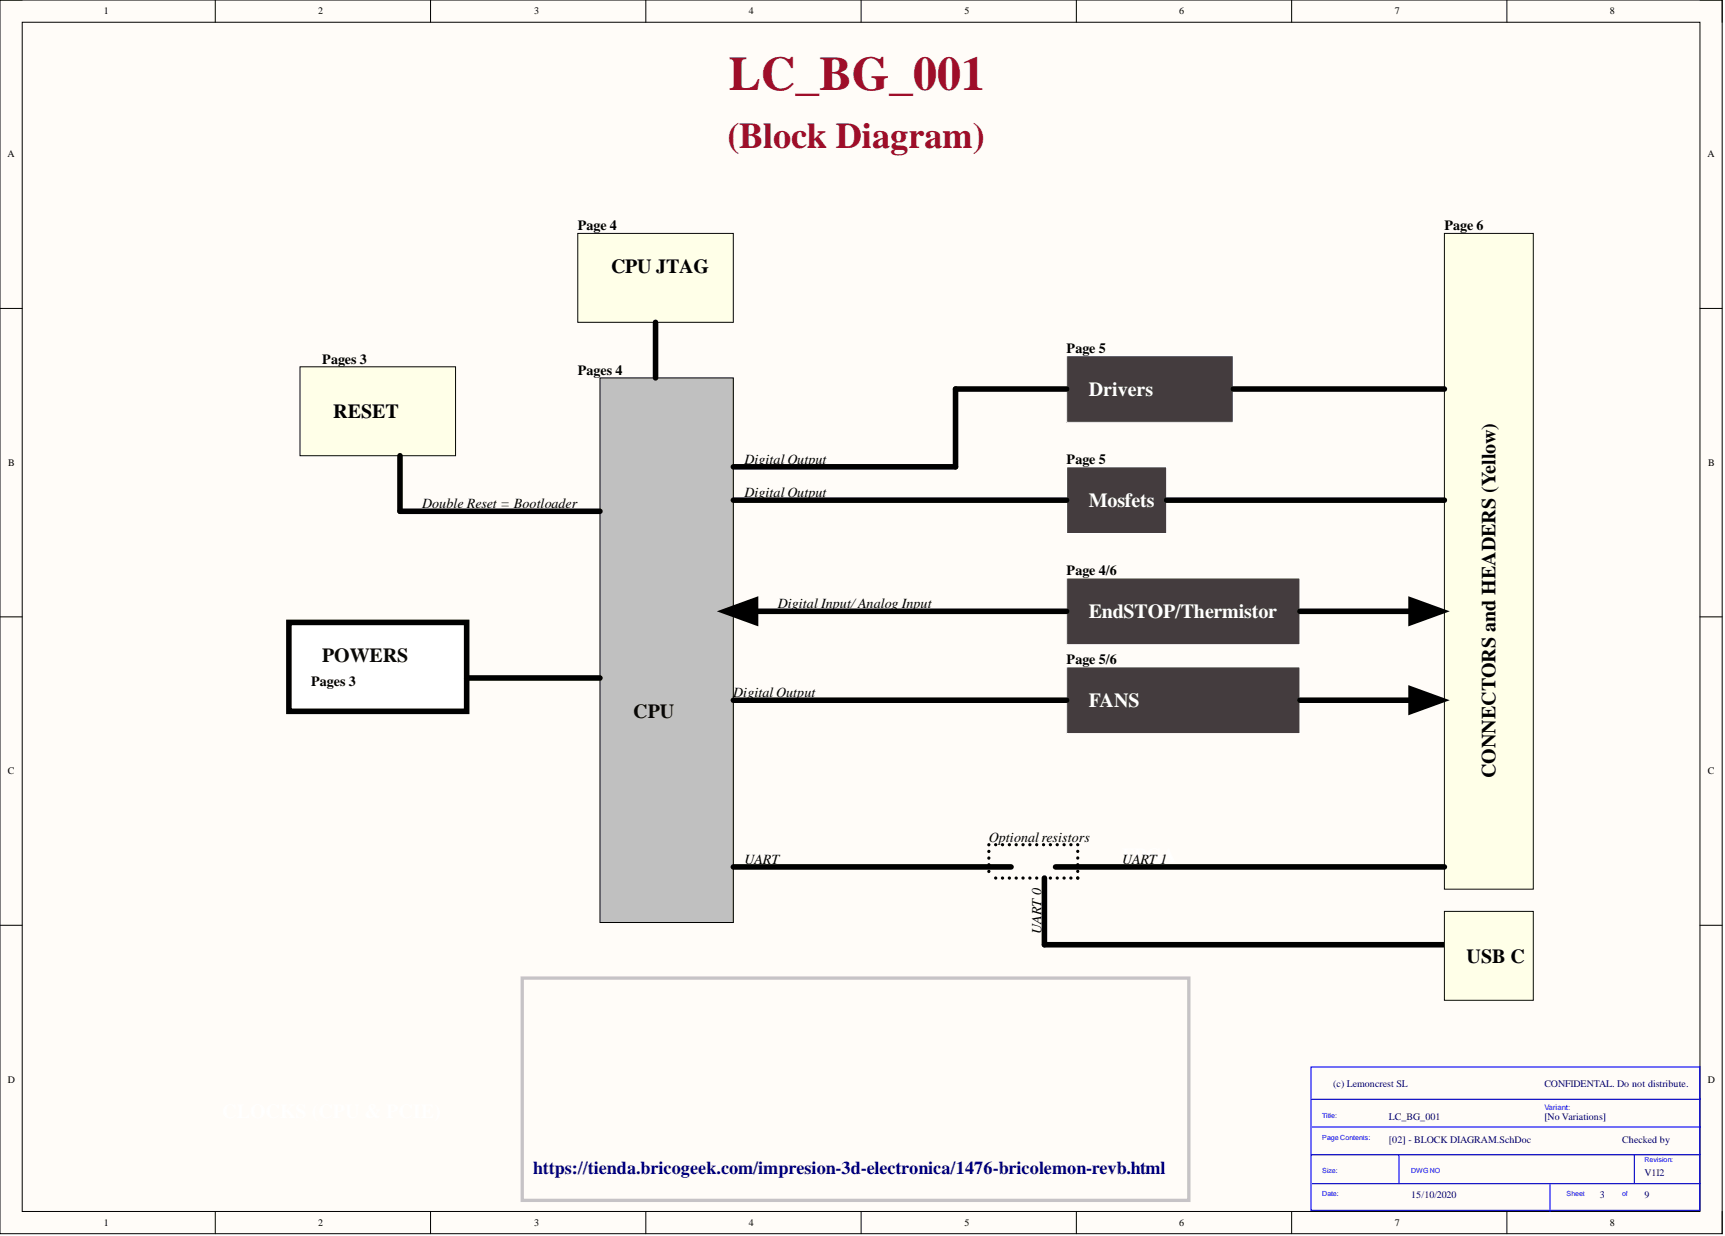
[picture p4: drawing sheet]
<svg xmlns="http://www.w3.org/2000/svg" width="393mm" height="282mm" viewBox="0 0 393 282" stroke-linecap="round" stroke-linejoin="round" font-family="sans-serif">
<defs><g id="words">
<text font-size="11" fill="#9e0e29" x="166.2" y="20.5">LC_BG_001</text>
<text font-size="8.3" fill="#9e0e29" x="165.9" y="33.7">(Block Diagram)</text>
<g font-size="4.6">
<text x="139.3" y="62.4">CPU JTAG</text>
<text x="76" y="95.3">RESET</text>
<text x="341" y="177.4" transform="rotate(-90 341 177.4)">CONNECTORS and HEADERS (Yellow)</text>
<text x="334.4" y="219.5">USB C</text>
</g>
<g font-size="4.6" fill="#fff">
<text x="248.3" y="90.2">Drivers</text>
<text x="248.3" y="115.6">Mosfets</text>
<text x="248.3" y="140.9">EndSTOP/Thermistor</text>
<text x="248.3" y="161.2">FANS</text>
<text x="255.9" y="196.7">FPGA</text>
</g>
<g font-size="4.6" fill="#080d02">
<text x="73.5" y="151.1">POWERS</text>
<text x="144.4" y="163.7">CPU</text>
</g>
<text font-size="4.1" fill="#000080" x="121.6" y="267.7">https://tienda.bricogeek.com/impresion-3d-electronica/1476-bricolemon-revb.html</text>
<g font-size="3.2">
<text x="131.7" y="52.6">Page 4</text>
<text x="329.4" y="52.6">Page 6</text>
<text x="73.5" y="83">Pages 3</text>
<text x="243.2" y="80.4">Page 5</text>
<text x="131.7" y="85.5">Pages 4</text>
<text x="169.7" y="105.8">Digital Output</text>
<text x="243.2" y="105.8">Page 5</text>
<text x="169.7" y="113.4">Digital Output</text>
<text x="96.3" y="115.9">Double Reset = Bootloader</text>
<text x="243.2" y="131.1">Page 4/6</text>
<text x="177.4" y="138.7">Digital Input/Analog Input</text>
<text x="243.2" y="151.4">Page 5/6</text>
<text x="70.9" y="156.5">Pages 3</text>
<text x="167.2" y="159">Digital Output</text>
<text x="225.5" y="192">Optionalresistors</text>
<text x="169.7" y="197">UART</text>
<text x="255.9" y="197">UART 1</text>
<text x="237.5" y="212.9" transform="rotate(-90 237.5 212.9)">UART0</text>
</g>
<g font-size="2.3">
<text x="23.6" y="3.3">1</text>
<text x="72.5" y="3.3">2</text>
<text x="121.8" y="3.3">3</text>
<text x="170.8" y="3.3">4</text>
<text x="219.9" y="3.3">5</text>
<text x="268.9" y="3.3">6</text>
<text x="318" y="3.3">7</text>
<text x="367.1" y="3.3">8</text>
<text x="1.7" y="35.9">A</text>
<text x="389.3" y="35.9">A</text>
<text x="1.9" y="106.3">B</text>
<text x="389.5" y="106.3">B</text>
<text x="1.8" y="176.6">C</text>
<text x="389.4" y="176.6">C</text>
<text x="1.8" y="247">D</text>
<text x="389.4" y="247">D</text>
<text x="23.6" y="279.6">1</text>
<text x="72.5" y="279.6">2</text>
<text x="121.8" y="279.6">3</text>
<text x="170.8" y="279.6">4</text>
<text x="219.9" y="279.6">5</text>
<text x="268.9" y="279.6">6</text>
<text x="318" y="279.6">7</text>
<text x="367.1" y="279.6">8</text>
</g>
<g font-size="2.3" fill="#000080">
<text x="304" y="247.9">(c) Lemoncrest SL</text>
<text x="352.2" y="247.9">CONFIDENTAL. Do not distribute.</text>
<text x="316.7" y="255.5">LC_BG_001</text>
<text x="352.2" y="255.5">[No Variations]</text>
<text x="316.7" y="260.6">[02] - BLOCK DIAGRAM.SchDoc</text>
<text x="369.9" y="260.6">Checked by</text>
<text x="375" y="268.2">V1I2</text>
<text x="321.8" y="273.2">15/10/2020</text>
<text x="364.8" y="273.2">3</text>
<text x="375" y="273.2">9</text>
</g>
<text font-size="1.8" fill="#00f" x="352.2" y="253">Variant:</text>
<g font-size="1.6" fill="#00f">
<text x="301.5" y="254.9">Title:</text>
<text x="301.5" y="260">Page Contents:</text>
<text x="301.5" y="267.6">Size:</text>
<text x="321.8" y="267.6">DWGNO</text>
<text x="375" y="265">Revision:</text>
<text x="301.5" y="272.6">Date:</text>
<text x="357.2" y="272.6">Sheet</text>
<text x="369.9" y="272.6">of</text>
</g>
</g></defs>
<path d="M0 0h392.7v281.3h-392.7z" fill-rule="evenodd" fill="#fffcf8"/>
<path d="M0 0h392.7v281.3h-392.7z" fill="none" stroke="#000" stroke-width=".23"/>
<path d="M5.1 5.1h382.5v271.2h-382.5z" fill-rule="evenodd" fill="#fffcf8"/>
<g fill="none" stroke="#000" stroke-width=".23">
<path d="M0 0h5.1M5.1 5.1h382.5v271.2h-382.5zM49.1 0v5.1M98.2 0v5.1M147.3 0v5.1M196.4 0v5.1M245.4 0v5.1M294.5 0v5.1M343.6 0v5.1M387.6 0h5.1v5.1M0 70.3h5.1M387.6 70.3h5.1"/>
<path d="M0 140.7h5.1M387.6 140.7h5.1M0 211h5.1M387.6 211h5.1M49.1 276.3v5M98.2 276.3v5M147.3 276.3v5M196.4 276.3v5M245.4 276.3v5M294.5 276.3v5M343.6 276.3v5M392.7 276.3v5"/>
</g>
<path d="M299 243.3h88.6v32.7h-88.6zM299 250.7h88.6M299.2 257h88.4M299 263.4h88.6M299.2 269.9h88.4M319 263.4v6.5M353.4 269.9v6.4M372.7 263.4v6.5" fill="none" stroke="#00f" stroke-width=".25"/>
<path d="M136.8 86.2h30.4v124.2h-30.4z" fill-rule="evenodd" fill="#c0c0c0"/>
<path d="M136.8 86.2h30.4v124.2h-30.4z" fill="none" stroke="#000" stroke-width=".23"/>
<path d="M329.4 53.2h20.2v149.6h-20.2z" fill-rule="evenodd" fill="#ffffe8"/>
<path d="M329.4 53.2h20.2v149.6h-20.2z" fill="none" stroke="#080d02" stroke-width=".23"/>
<path d="M243.2 106.5h22.8v15.2h-22.8z" fill-rule="evenodd" fill="#443c3e"/>
<path d="M243.2 106.5h22.8v15.2h-22.8z" fill="none" stroke="#fff" stroke-width=".23"/>
<path d="M243.2 81.1h38v15.2h-38z" fill-rule="evenodd" fill="#443c3e"/>
<path d="M243.2 81.1h38v15.2h-38z" fill="none" stroke="#fff" stroke-width=".23"/>
<path d="M65.9 141.9h40.5v20.3h-40.5z" fill-rule="evenodd" fill="#fff"/>
<path d="M65.9 141.9h40.5v20.3h-40.5z" fill="none" stroke="#000" stroke-width="1.3"/>
<path d="M131.7 53.2h35.5v20.3h-35.5z" fill-rule="evenodd" fill="#ffffe8"/>
<path d="M131.7 53.2h35.5v20.3h-35.5z" fill="none" stroke="#080d02" stroke-width=".23"/>
<path d="M149.5 73.5v12.7M243.2 88.7h-25.3v17.8h-50.7M281.2 88.7h48.2M167.2 114.1h76M266 114.1h63.4M238.2 215.4h91.2" fill="none" stroke="#000" stroke-width="1.3"/>
<path d="M243.2 131.8h53.2v15.2h-53.2z" fill-rule="evenodd" fill="#443c3e"/>
<path d="M243.2 131.8h53.2v15.2h-53.2z" fill="none" stroke="#fff" stroke-width=".23"/>
<path d="M165.3 139.4l7-2.5v5zM167.2 139.4h76M296.4 139.4h30.4M321.8 136.9l6.9 2.5-6.9 2.5zM167.2 197.7h63.4M240.7 197.7h88.7M238.2 200.2v15.2" fill="none" stroke="#000" stroke-width="1.3"/>
<path d="M165.3 139.4l7-2.5v5zM321.8 136.9l6.9 2.5-6.9 2.5z" fill="#000"/>
<g fill="none" stroke="#000" stroke-width=".76">
<path d="M225.5 192.6v.1M225.5 194.2h.1M225.5 195.7h.1M225.5 197.2h.1M225.5 198.7h.1M227 192.6h.1M228.6 192.6h.1M230.2 192.6h.1M231.7 192.6h.1M233.3 192.6h.1M234.8 192.6h.1M236.4 192.6h.1"/>
<path d="M238 192.6h.1M239.5 192.6h.1M241.1 192.6h.1M242.6 192.6h.1M244.2 192.6h.1M245.7 192.6h.1M245.8 194.1v.1M245.8 195.7h.1M245.8 197.2h.1M245.8 198.7h.1M227 200.2h.1M228.6 200.2h.1"/>
<path d="M230.2 200.2h.1M231.7 200.2h.1M233.3 200.2h.1M234.8 200.2h.1M236.4 200.2h.1M238 200.2h.1M239.5 200.2h.1M241.1 200.2h.1M242.6 200.2h.1M244.2 200.2h.1M245.7 200.2h.1M245.8 200.2h.1"/>
</g>
<path d="M329.4 207.8h20.2v20.3h-20.2z" fill-rule="evenodd" fill="#ffffe8"/>
<path d="M329.4 207.8h20.2v20.3h-20.2z" fill="none" stroke="#080d02" stroke-width=".23"/>
<path d="M119.1 223.1h152v50.6h-152z" fill="none" stroke="#c6c3c6" stroke-width=".76"/>
<path d="M106.4 154.6h30.4" fill="none" stroke="#000" stroke-width="1.3"/>
<path d="M243.2 152.1h53.2v15.2h-53.2z" fill-rule="evenodd" fill="#443c3e"/>
<path d="M243.2 152.1h53.2v15.2h-53.2z" fill="none" stroke="#fff" stroke-width=".23"/>
<path d="M167.2 159.7h76M296.4 159.7h30.4M321.8 157.2l6.9 2.5-6.9 2.5z" fill="none" stroke="#000" stroke-width="1.3"/>
<path d="M321.8 157.2l6.9 2.5-6.9 2.5z" fill="#000"/>
<path d="M68.4 83.6h35.5v20.3h-35.5z" fill-rule="evenodd" fill="#ffffe8"/>
<path d="M68.4 83.6h35.5v20.3h-35.5z" fill="none" stroke="#080d02" stroke-width=".23"/>
<path d="M91.2 103.9v12.7h45.6" fill="none" stroke="#000" stroke-width="1.3"/>
<use href="#words"/>
</svg>
